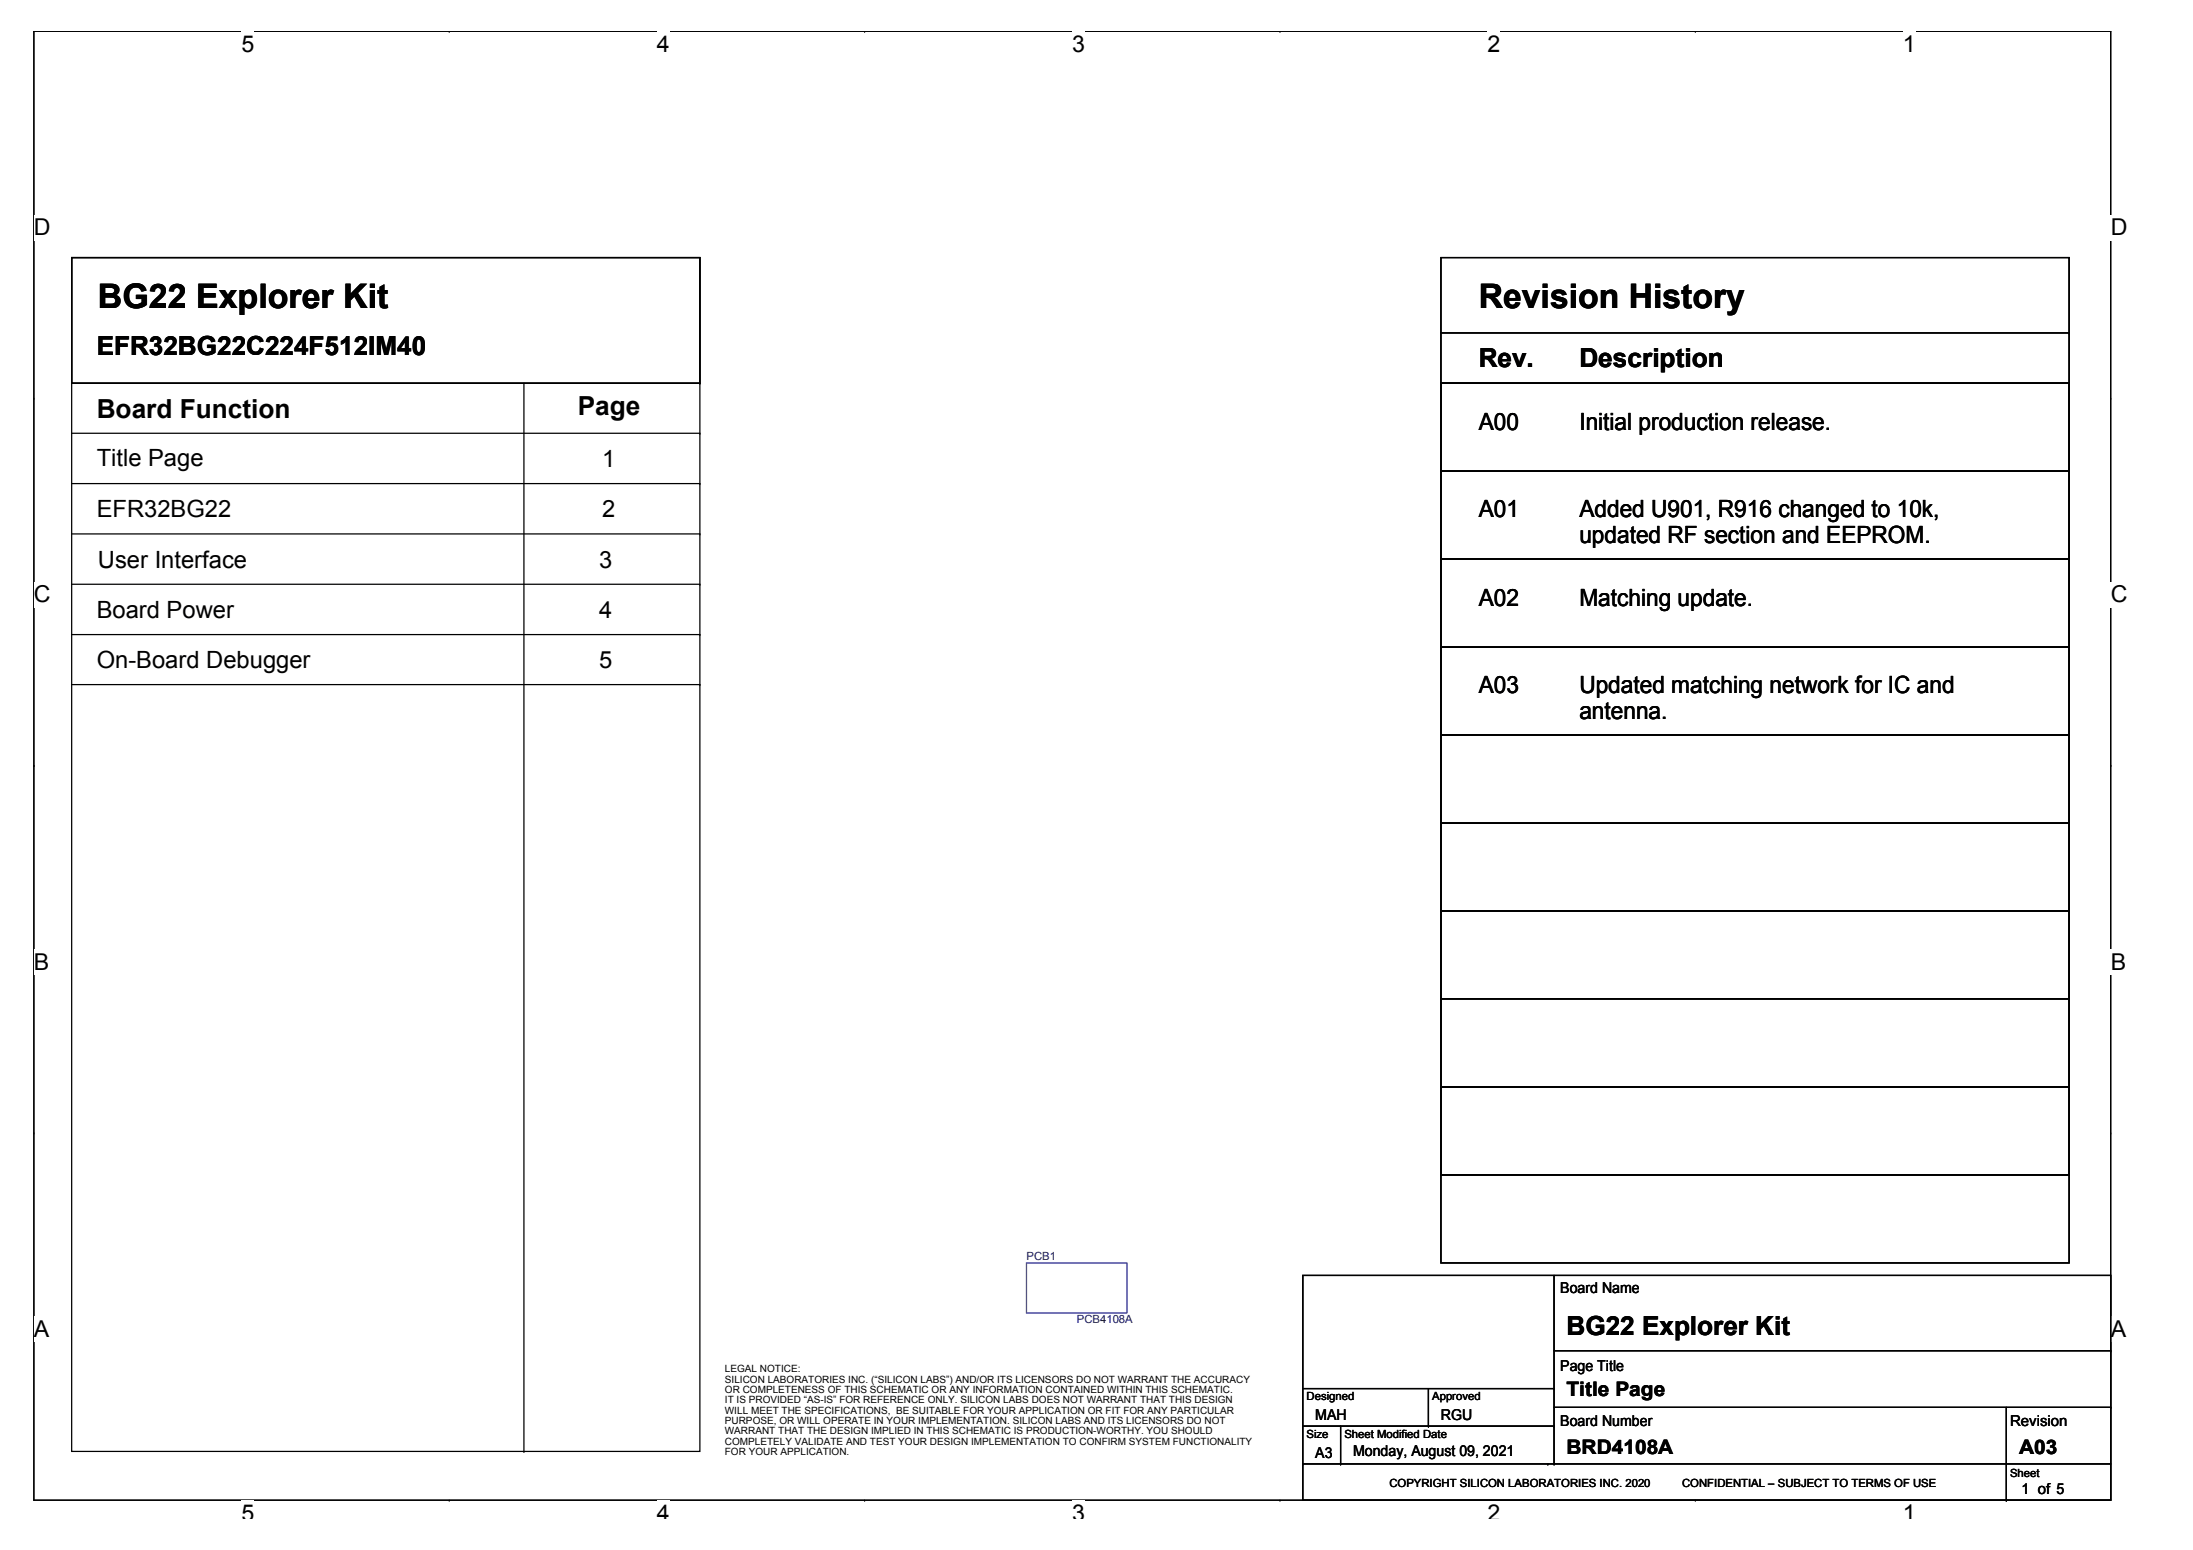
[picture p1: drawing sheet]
<svg xmlns="http://www.w3.org/2000/svg" width="297mm" height="210mm" viewBox="0 0 297 210" stroke-linecap="round" stroke-linejoin="round" font-family="sans-serif">
<defs><g id="words">
<g font-size="4.6">
<text x="13.3" y="41.7">BG22 Explorer Kit</text>
<text x="200.3" y="41.7">Revision History</text>
</g>
<g font-size="3.6">
<text x="13.1" y="48">EFR32BG22C224F512IM40</text>
<text x="200.3" y="49.7">Rev.</text>
<text x="213.9" y="49.7">Description</text>
<text x="13.1" y="56.6">Board Function</text>
<text x="78.2" y="56.2">Page</text>
<text x="212.2" y="180.8">BG22 Explorer Kit</text>
</g>
<g font-size="3.2">
<text x="200.3" y="58.2">A00</text>
<text x="213.9" y="58.2">Initial production release.</text>
<text x="13.1" y="63.1">Title Page</text>
<text x="81.5" y="63.3">1</text>
<text x="13.1" y="70.1">EFR32BG22</text>
<text x="81.5" y="70.1">2</text>
<text x="200.3" y="70.1">A01</text>
<text x="213.9" y="70.1">Added U901, R916 changed to 10k,</text>
<text x="13.3" y="76.9">User Interface</text>
<text x="81.2" y="76.9">3</text>
<text x="213.9" y="73.5">updated RF section and EEPROM.</text>
<text x="13.1" y="83.7">Board Power</text>
<text x="81.2" y="83.7">4</text>
<text x="200.3" y="82">A02</text>
<text x="213.9" y="82">Matching update.</text>
<text x="13.1" y="90.5">On-Board Debugger</text>
<text x="81.2" y="90.5">5</text>
<text x="200.3" y="93.9">A03</text>
<text x="213.9" y="93.9">Updated matching network for IC and</text>
<text x="213.9" y="97.3">antenna.</text>
</g>
<g font-size="3.1">
<text x="32.7" y="7">5</text>
<text x="89" y="7">4</text>
<text x="145.2" y="7">3</text>
<text x="201.5" y="7">2</text>
<text x="257.7" y="7">1</text>
<text x="4.6" y="31.9">D</text>
<text x="285.9" y="31.9">D</text>
<text x="4.6" y="81.6">C</text>
<text x="285.9" y="81.6">C</text>
<text x="4.6" y="131.3">B</text>
<text x="285.9" y="131.3">B</text>
<text x="4.6" y="181.1">A</text>
<text x="285.9" y="181.1">A</text>
<text x="32.7" y="206">5</text>
<text x="89" y="206">4</text>
<text x="145.2" y="206">3</text>
<text x="201.5" y="206">2</text>
<text x="257.7" y="206">1</text>
</g>
<g font-size="2.7">
<text x="212.2" y="189">Title Page</text>
<text x="212.2" y="196.8">BRD4108A</text>
<text x="273.5" y="196.8">A03</text>
</g>
<g font-size="2">
<text x="211.3" y="175.1">Board Name</text>
<text x="211.3" y="185.7">Page Title</text>
<text x="178.2" y="192.3">MAH</text>
<text x="178.2" y="197.4">A3</text>
<text x="183.3" y="197.2">Monday, August 09, 2021</text>
<text x="195.2" y="192.3">RGU</text>
<text x="211.3" y="193.2">Board Number</text>
<text x="272.3" y="193.2">Revision</text>
<text x="273.8" y="202.4">1 of 5</text>
</g>
<g font-size="1.5" fill="#000080">
<text x="139" y="170.7">PCB1</text>
<text x="145.9" y="179.2">PCB4108A</text>
</g>
<g font-size="1.5">
<text x="177" y="189.6">Designed</text>
<text x="194" y="189.6">Approved</text>
<text x="177" y="194.7">Size</text>
<text x="182.1" y="194.7">Sheet Modified Date</text>
<text x="188.2" y="201.3">COPYRIGHT SILICON LABORATORIES INC. 2020</text>
<text x="227.8" y="201.3">CONFIDENTIAL – SUBJECT TO TERMS OF USE</text>
<text x="272.3" y="200">Sheet</text>
</g>
<g font-size="1.4">
<text x="98.2" y="185.8">LEGAL NOTICE:</text>
<text x="98.2" y="187.2">SILICON LABORATORIES INC. (“SILICON LABS”) AND/OR ITS LICENSORS DO NOT WARRANT THE ACCURACY</text>
<text x="98.2" y="188.6">OR COMPLETENESS OF THIS SCHEMATIC OR ANY INFORMATION CONTAINED WITHIN THIS SCHEMATIC.</text>
<text x="98.2" y="190">IT IS PROVIDED “AS-IS” FOR REFERENCE ONLY. SILICON LABS DOES NOT WARRANT THAT THIS DESIGN</text>
<text x="98.2" y="191.4">WILL MEET THE SPECIFICATIONS, BE SUITABLE FOR YOUR APPLICATION OR FIT FOR ANY PARTICULAR</text>
<text x="98.2" y="192.8">PURPOSE, OR WILL OPERATE IN YOUR IMPLEMENTATION. SILICON LABS AND ITS LICENSORS DO NOT</text>
<text x="98.2" y="194.2">WARRANT THAT THE DESIGN IMPLIED IN THIS SCHEMATIC IS PRODUCTION-WORTHY. YOU SHOULD</text>
<text x="98.2" y="195.6">COMPLETELY VALIDATE AND TEST YOUR DESIGN IMPLEMENTATION TO CONFIRM SYSTEM FUNCTIONALITY</text>
<text x="98.2" y="197">FOR YOUR APPLICATION.</text>
</g>
</g></defs>
<path d="M4.6 4.2h281.3v199h-281.3z" fill="none" stroke="#000" stroke-width=".17"/>
<g fill="#fff">
<path d="M32.7 4.2h1.7v3.5h-1.7z"/>
<path d="M32.7 203.2h1.7v2.5h-1.7z"/>
</g>
<path d="M60.8 4.2h.1M60.8 203.2h.1" fill="none" stroke="#000" stroke-width=".17"/>
<g fill="#fff">
<path d="M89 4.2h1.7v3.5h-1.7z"/>
<path d="M89 203.2h1.7v2.5h-1.7z"/>
</g>
<path d="M117.1 4.2h.1M117.1 203.2h.1" fill="none" stroke="#000" stroke-width=".17"/>
<g fill="#fff">
<path d="M145.2 4.2h1.8v3.5h-1.8z"/>
<path d="M145.2 203.2h1.8v2.5h-1.8z"/>
</g>
<path d="M173.4 4.2h.1M173.4 203.2h.1" fill="none" stroke="#000" stroke-width=".17"/>
<g fill="#fff">
<path d="M201.5 4.2h1.7v3.5h-1.7z"/>
<path d="M201.5 203.2h1.7v2.5h-1.7z"/>
</g>
<path d="M229.6 4.2h.1M229.6 203.2h.1" fill="none" stroke="#000" stroke-width=".17"/>
<g fill="#fff">
<path d="M257.7 4.2h1.8v3.5h-1.8z"/>
<path d="M257.7 203.2h1.8v2.5h-1.8z"/>
<path d="M4.6 29.1h2.2v3.5h-2.2z"/>
<path d="M285.9 29.1h2.2v3.5h-2.2z"/>
<path d="M4.6 78.8h2.2v3.5h-2.2z"/>
<path d="M285.9 78.8h2.2v3.5h-2.2z"/>
</g>
<path d="M4.6 53.9h.1M285.9 53.9h.1" fill="none" stroke="#000" stroke-width=".17"/>
<g fill="#fff">
<path d="M4.6 128.5h2.1v3.5h-2.1z"/>
<path d="M285.9 128.5h2.1v3.5h-2.1z"/>
</g>
<path d="M4.6 103.7h.1M285.9 103.7h.1" fill="none" stroke="#000" stroke-width=".17"/>
<path d="M4.6 103.7h.1M285.9 103.7h.1" fill="none" stroke="#000" stroke-width=".14"/>
<g fill="#fff">
<path d="M4.6 178.3h2.1v3.4h-2.1z"/>
<path d="M285.9 178.3h2.1v3.4h-2.1z"/>
</g>
<g fill="none" stroke="#000" stroke-width=".17">
<path d="M9.7 34.9h85.1v161.7h-85.1zM9.7 34.9h85.1v17h-85.1zM195.2 34.9h85.1v17h-85.1zM9.7 51.9h85.1M9.7 58.7h85.1M71 51.9v144.7M94.8 51.9h.1M94.8 58.7h.1M195.2 51.9h85.1v107.2h-85.1zM195.2 51.9h85.1v11.9h-85.1zM195.2 45.1h85.1M280.3 45.1h.1"/>
<path d="M9.7 65.5h85.1M9.7 72.3h85.1M9.7 79.1h85.1M94.8 65.5h.1M94.8 72.3h.1M94.8 79.1h.1M195.2 63.8h85.1v11.9h-85.1zM195.2 75.7h85.1v11.9h-85.1zM9.7 85.9h85.1M9.7 92.7h85.1M94.8 85.9h.1M94.8 92.7h.1"/>
<path d="M195.2 87.6h85.1v11.9h-85.1zM195.2 99.5h85.1v12h-85.1zM195.2 111.5h85.1v11.9h-85.1zM195.2 123.4h85.1v11.9h-85.1zM195.2 135.3h85.1v11.9h-85.1zM4.6 153.4h.1M195.2 147.2h85.1v11.9h-85.1zM195.2 159.1h85.1v11.9h-85.1zM285.9 153.4h.1M176.5 172.7h109.4v30.5h-109.4zM210.5 172.7v25.5M71 196.6h.1"/>
<path d="M176.5 198.2h.1M176.5 198.2h109.4M176.5 193.1h34M176.5 188h34M181.6 198.2h.1M181.6 193.1v5.1M193.5 193.1h.1M193.5 188v5.1M209.6 198.2h.1M210.5 198.2h.1M210.5 193.1h.1M210.5 188h.1"/>
<path d="M210.5 182.9h75.4M210.5 190.6h75.4M271.8 190.6v12.6M285.9 182.9h.1M285.9 190.6h.1M271.8 203.2h.1"/>
</g>
<path d="M139 171h13.6v6.8h-13.6z" fill="none" stroke="#00f" stroke-width=".17"/>
<use href="#words"/>
</svg>
